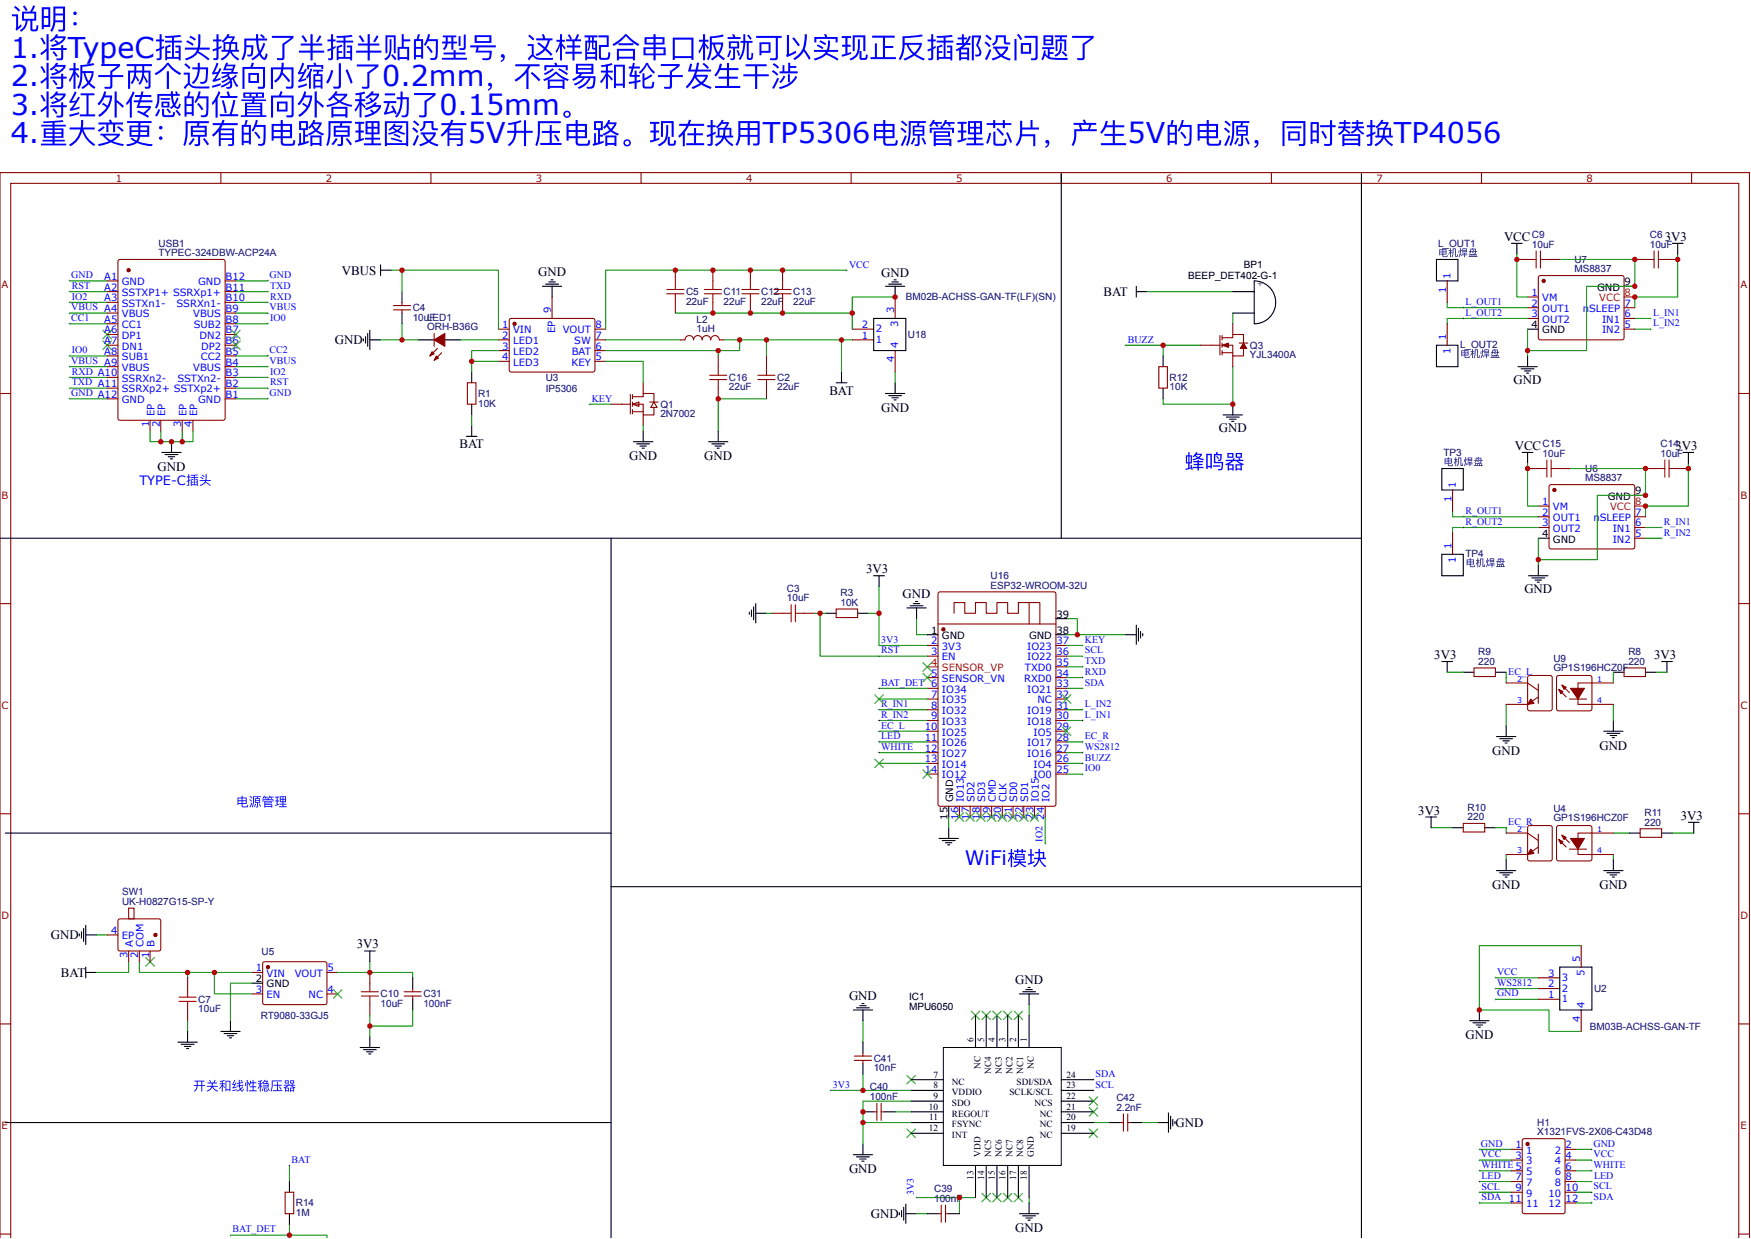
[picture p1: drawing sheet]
<svg xmlns="http://www.w3.org/2000/svg" width="297mm" height="210mm" viewBox="0 0 297 210" stroke-linecap="round" stroke-linejoin="round" font-family="sans-serif">
<defs><g id="words">
<g font-size="4.8" fill="#00f">
<text x="1.8" y="4.9">说明：</text>
<text x="1.8" y="9.7">1.将TypeC插头换成了半插半贴的型号，这样配合串口 板就可以实现正反插都没问题了</text>
<text x="1.8" y="14.6">2.将板子两个边缘向内缩小了0.2mm，不容易和轮子发生干涉</text>
<text x="1.8" y="19.4">3.将红外传感的位置向外各移动了0.15mm。</text>
<text x="1.8" y="24.3">4.重大变更：原有的电路原理图没有5V升压电路。现在换用TP5306电源管理芯片 ，产生5V的电源，同时替换TP4056</text>
</g>
<g font-size="3.4" fill="#00f">
<text x="200.7" y="79.4">蜂鸣器</text>
<text x="163.5" y="146.6">WiFi模块</text>
</g>
<g font-size="2.2">
<text x="254.8" y="40.9">VCC</text>
<text x="282.1" y="40.9">3V3</text>
<text x="57.9" y="46.5">VBUS</text>
<text x="91.2" y="46.8">GND</text>
<text x="149.3" y="46.8">GND</text>
<text x="187" y="50.1">BAT</text>
<text x="56.8" y="58.3">GND</text>
<text x="256.5" y="65">GND</text>
<text x="140.5" y="66.9">BAT</text>
<text x="149.3" y="69.8">GND</text>
<text x="77.9" y="76">BAT</text>
<text x="106.6" y="77.9">GND</text>
<text x="119.3" y="77.9">GND</text>
<text x="206.5" y="73.2">GND</text>
<text x="256.6" y="76.3">VCC</text>
<text x="283.9" y="76.3">3V3</text>
<text x="26.7" y="79.8">GND</text>
<text x="146.7" y="97">3V3</text>
<text x="152.9" y="101.3">GND</text>
<text x="258.3" y="100.4">GND</text>
<text x="243" y="111.7">3V3</text>
<text x="280.3" y="111.7">3V3</text>
<text x="252.8" y="127.9">GND</text>
<text x="271" y="127">GND</text>
<text x="240.3" y="138">3V3</text>
<text x="284.8" y="138.9">3V3</text>
<text x="252.8" y="150.6">GND</text>
<text x="271" y="150.6">GND</text>
<text x="8.6" y="159.1">GND</text>
<text x="60.5" y="160.6">3V3</text>
<text x="10.3" y="165.5">BAT</text>
<text x="172" y="166.7">GND</text>
<text x="143.8" y="169.5">GND</text>
<text x="248.3" y="176">GND</text>
<text x="199.2" y="190.9">GND</text>
<text x="143.8" y="198.7">GND</text>
<text x="147.6" y="206.4">GND</text>
<text x="172" y="208.7">GND</text>
</g>
<g font-size="2.2" fill="#00f">
<text x="23.6" y="82.1">TYPE-C插头</text>
<text x="40" y="136.6">电源管理</text>
<text x="32.7" y="184.7">开关和线性稳压器</text>
</g>
<g font-size="1.7" fill="#800">
<text x="19.6" y="30.8">1</text>
<text x="55.2" y="30.8">2</text>
<text x="90.8" y="30.8">3</text>
<text x="126.4" y="30.8">4</text>
<text x="162" y="30.8">5</text>
<text x="197.6" y="30.8">6</text>
<text x="233.2" y="30.8">7</text>
<text x="268.8" y="30.8">8</text>
<text x=".3" y="48.9">A</text>
<text x="294.9" y="48.9">A</text>
<text x=".3" y="84.5">B</text>
<text x="294.9" y="84.5">B</text>
<text x=".3" y="120.1">C</text>
<text x="294.9" y="120.1">C</text>
<text x=".3" y="155.7">D</text>
<text x="294.9" y="155.7">D</text>
<text x=".3" y="191.3">E</text>
<text x="294.9" y="191.3">E</text>
</g>
<g font-size="1.7" fill="#000080">
<text x="26.8" y="41.8">USB1</text>
<text x="243.6" y="41.8">L_OUT1</text>
<text x="259.6" y="42">10uF</text>
<text x="259.6" y="40.4">C9</text>
<text x="279.5" y="42">10uF</text>
<text x="279.5" y="40.4">C6</text>
<text x="26.8" y="43.4">TYPEC-324DBW-ACP24A</text>
<text x="243.6" y="43.4">电机焊盘</text>
<text x="266.8" y="46.1">MS8837</text>
<text x="266.8" y="44.6">U7</text>
<text x="69.9" y="52.7">C4</text>
<text x="116.2" y="51.6">22uF</text>
<text x="116.2" y="50">C5</text>
<text x="122.6" y="51.6">22uF</text>
<text x="122.6" y="50">C11</text>
<text x="129" y="51.6">22uF</text>
<text x="129" y="50">C12</text>
<text x="134.4" y="51.6">22uF</text>
<text x="134.4" y="50">C13</text>
<text x="153.5" y="50.9">BM02B-ACHSS-GAN-TF(LF)(SN)</text>
<text x="69.9" y="54.4">10uLFED1</text>
<text x="72.3" y="55.9">ORH-B36G</text>
<text x="118" y="56.3">1uH</text>
<text x="118" y="54.7">L2</text>
<text x="153.8" y="57.3">U18</text>
<text x="211.8" y="59.1">Q3</text>
<text x="247.4" y="58.9">L_OUT2</text>
<text x="92.5" y="64.6">U3</text>
<text x="123.5" y="64.5">C16</text>
<text x="131.7" y="64.5">C2</text>
<text x="198.2" y="64.5">R12</text>
<text x="211.8" y="60.7">YJL3400A</text>
<text x="247.4" y="60.5">电机焊盘</text>
<text x="81" y="68.9">10K</text>
<text x="81" y="67.2">R1</text>
<text x="92.5" y="66.3">IP5306</text>
<text x="111.9" y="69.1">Q1</text>
<text x="111.9" y="70.7">2N7002</text>
<text x="123.5" y="66.1">22uF</text>
<text x="131.7" y="66.1">22uF</text>
<text x="198.2" y="66.1">10K</text>
<text x="244.6" y="77.2">TP3</text>
<text x="261.4" y="77.4">10uF</text>
<text x="261.4" y="75.8">C15</text>
<text x="281.3" y="77.4">10uF</text>
<text x="281.3" y="75.8">C14</text>
<text x="244.6" y="78.8">电机焊盘</text>
<text x="268.6" y="81.6">MS8837</text>
<text x="268.6" y="80">U6</text>
<text x="248.3" y="95.9">电机焊盘</text>
<text x="248.3" y="94.3">TP4</text>
<text x="133.3" y="101.9">10uF</text>
<text x="133.3" y="100.3">C3</text>
<text x="142.4" y="101">R3</text>
<text x="167.8" y="99.7">ESP32-WROOM-32U</text>
<text x="167.8" y="98.1">U16</text>
<text x="142.4" y="102.6">10K</text>
<text x="250.5" y="112.6">220</text>
<text x="250.5" y="111">R9</text>
<text x="263.2" y="113.7">GP1S196HCZ0F</text>
<text x="263.2" y="112.1">U9</text>
<text x="275.9" y="112.6">220</text>
<text x="275.9" y="111">R8</text>
<text x="248.7" y="137.4">R10</text>
<text x="263.2" y="137.6">U4</text>
<text x="248.7" y="138.9">220</text>
<text x="263.2" y="139.1">GP1S196HCZ0F</text>
<text x="278.6" y="139.9">220</text>
<text x="278.6" y="138.3">R11</text>
<text x="20.7" y="153.3">UK-H0827G15-SP-Y</text>
<text x="20.7" y="151.6">SW1</text>
<text x="44.3" y="161.7">U5</text>
<text x="33.6" y="171.5">10uF</text>
<text x="33.6" y="169.9">C7</text>
<text x="44.2" y="172.6">RT9080-33GJ5</text>
<text x="64.5" y="170.6">10uF</text>
<text x="64.5" y="169">C10</text>
<text x="71.7" y="170.6">100nF</text>
<text x="71.7" y="169">C31</text>
<text x="270.1" y="168">U2</text>
<text x="148" y="179.9">C41</text>
<text x="269.4" y="174.4">BM03B-ACHSS-GAN-TF</text>
<text x="147.4" y="184.7">C40</text>
<text x="148" y="181.5">10nF</text>
<text x="147.4" y="186.3">100nF</text>
<text x="189.2" y="188.2">2.2nF</text>
<text x="189.2" y="186.5">C42</text>
<text x="260.5" y="190.7">H1</text>
<text x="260.5" y="192.3">X1321FVS-2X06-C43D48</text>
<text x="158.3" y="203.6">100nF</text>
<text x="158.3" y="202">C39</text>
<text x="50.1" y="206">1M</text>
<text x="50.1" y="204.4">R14</text>
</g>
<g font-size="1.7" fill="#00f">
<text x="12.1" y="47.1">GND</text>
<text x="17.7" y="47.4">A1</text>
<text x="38.2" y="47.4">B12</text>
<text x="45.7" y="47.1">GND</text>
<text x="143.8" y="45.3">VCC</text>
<text x="245.7" y="47.2" transform="rotate(-90 245.7 47.2)">1</text>
<text x="12.1" y="52.6">VBUS A4</text>
<text x="12.2" y="48.9">RST</text>
<text x="12.2" y="50.8">IO2</text>
<text x="17.7" y="51">A3</text>
<text x="17.7" y="49.2">A2</text>
<text x="20.7" y="53.8">VBUS</text>
<text x="20.7" y="51.9">SSTXn1-</text>
<text x="20.7" y="50.1">SSTXP1+ SSRXp1+</text>
<text x="20.7" y="48.3">GND</text>
<text x="29.9" y="51.9">SSRXn1-</text>
<text x="32.8" y="53.8">VBUS</text>
<text x="33.6" y="48.3">GND</text>
<text x="38.2" y="49.2">B11</text>
<text x="38.2" y="51">B10</text>
<text x="38.2" y="52.9">B9</text>
<text x="45.7" y="52.6">VBUS</text>
<text x="45.8" y="50.8">RXD</text>
<text x="45.8" y="48.9">TXD</text>
<text x="93.4" y="53" transform="rotate(-90 93.4 53)">9</text>
<text x="151.5" y="53" transform="rotate(-90 151.5 53)">3</text>
<text x="245" y="49.6" transform="rotate(-90 245 49.6)">1</text>
<text x="248.3" y="51.7">L_OUT1</text>
<text x="248.3" y="53.5">L_OUT2</text>
<text x="259.5" y="50.1">1</text>
<text x="259.5" y="51.9">2</text>
<text x="259.5" y="53.8">3</text>
<text x="261.3" y="51">VM</text>
<text x="261.3" y="52.9">OUT1</text>
<text x="268.2" y="52.9">n</text>
<text x="269.2" y="52.9">SLEEP</text>
<text x="275.3" y="53.8">6</text>
<text x="275.3" y="51.9">7</text>
<text x="280.1" y="53.5">L_IN1</text>
<text x="12.1" y="54.4">CC1</text>
<text x="12.2" y="59.8">IO0</text>
<text x="17.7" y="58.3">A7</text>
<text x="17.7" y="56.5">A6</text>
<text x="17.7" y="54.7">A5</text>
<text x="20.7" y="59.2">DN1</text>
<text x="20.7" y="57.4">DP1</text>
<text x="20.7" y="55.6">CC1</text>
<text x="32.8" y="55.6">SUB2</text>
<text x="33.8" y="57.4">DN2</text>
<text x="34.1" y="59.2">DP2</text>
<text x="38.2" y="54.7">B8</text>
<text x="38.2" y="56.5">B7</text>
<text x="38.2" y="58.3">B6</text>
<text x="45.7" y="59.8">CC2</text>
<text x="45.8" y="54.4">IO0</text>
<text x="85.1" y="55.6">1</text>
<text x="85.1" y="57.4">2</text>
<text x="85.1" y="59.2">3</text>
<text x="86.9" y="56.5">VIN</text>
<text x="86.9" y="58.3">LED1</text>
<text x="94.1" y="56.4" transform="rotate(-90 94.1 56.4)">EP</text>
<text x="95.4" y="56.5">VOUT</text>
<text x="97.3" y="58.3">SW</text>
<text x="100.9" y="59.2">6</text>
<text x="100.9" y="57.4">7</text>
<text x="100.9" y="55.6">8</text>
<text x="146" y="57.4">1</text>
<text x="146" y="55.6">2</text>
<text x="148.4" y="58.1">1</text>
<text x="148.4" y="56.3">2</text>
<text x="152.2" y="59" transform="rotate(-90 152.2 59)">4</text>
<text x="152.2" y="55.4" transform="rotate(-90 152.2 55.4)">3</text>
<text x="191.1" y="58">BUZZ</text>
<text x="245" y="57.6" transform="rotate(-90 245 57.6)">1</text>
<text x="245.7" y="59.9" transform="rotate(-90 245.7 59.9)">1</text>
<text x="261.3" y="54.7">OUT2</text>
<text x="271.4" y="56.5">IN2</text>
<text x="271.4" y="54.7">IN1</text>
<text x="275.3" y="55.6">5</text>
<text x="280.1" y="55.3">L_IN2</text>
<text x="12.1" y="61.6">VBUS A9</text>
<text x="12.2" y="63.5">RXD A10</text>
<text x="12.2" y="65.3">TXD A11</text>
<text x="17.7" y="60.1">A8</text>
<text x="20.7" y="64.7">SSRXn2-</text>
<text x="20.7" y="62.8">VBUS</text>
<text x="20.7" y="61">SUB1</text>
<text x="30" y="64.7">SSTXn2-</text>
<text x="32.8" y="62.8">VBUS</text>
<text x="34" y="61">CC2</text>
<text x="38.2" y="60.1">B5</text>
<text x="38.2" y="61.9">B4</text>
<text x="38.2" y="63.8">B3</text>
<text x="38.2" y="65.6">B2</text>
<text x="45.7" y="61.6">VBUS</text>
<text x="45.8" y="65.3">RST</text>
<text x="45.8" y="63.5">IO2</text>
<text x="85.1" y="61">4</text>
<text x="86.9" y="60.1">LED2</text>
<text x="86.9" y="61.9">LED3</text>
<text x="96.8" y="61.9">KEY</text>
<text x="96.9" y="60.1">BAT</text>
<text x="100.9" y="61">5</text>
<text x="151.5" y="61.4" transform="rotate(-90 151.5 61.4)">4</text>
<text x="12.1" y="67.1">GND A12</text>
<text x="20.7" y="68.3">GND</text>
<text x="20.7" y="66.5">SSRXp2+ SSTXp2+</text>
<text x="26.2" y="70.5" transform="rotate(-90 26.2 70.5)">EP</text>
<text x="28" y="70.5" transform="rotate(-90 28 70.5)">EP</text>
<text x="31.6" y="70.5" transform="rotate(-90 31.6 70.5)">EP</text>
<text x="33.4" y="70.5" transform="rotate(-90 33.4 70.5)">EP</text>
<text x="33.6" y="68.3">GND</text>
<text x="38.2" y="67.4">B1</text>
<text x="45.7" y="67.1">GND</text>
<text x="100.3" y="68">KEY</text>
<text x="25.2" y="72.4" transform="rotate(-90 25.2 72.4)">1</text>
<text x="27.1" y="72.4" transform="rotate(-90 27.1 72.4)">2</text>
<text x="30.7" y="72.4" transform="rotate(-90 30.7 72.4)">3</text>
<text x="32.5" y="72.4" transform="rotate(-90 32.5 72.4)">4</text>
<text x="246.7" y="82.6" transform="rotate(-90 246.7 82.6)">1</text>
<text x="245.9" y="85" transform="rotate(-90 245.9 85)">1</text>
<text x="248.3" y="87.1">R_OUT1</text>
<text x="248.3" y="88.9">R_OUT2</text>
<text x="261.3" y="85.5">1</text>
<text x="261.3" y="87.4">2</text>
<text x="261.3" y="89.2">3</text>
<text x="263.1" y="86.5">VM</text>
<text x="263.1" y="88.3">OUT1</text>
<text x="270" y="88.3">n</text>
<text x="271" y="88.3">SLEEP</text>
<text x="277.1" y="89.2">6</text>
<text x="277.1" y="87.4">7</text>
<text x="281.9" y="88.9">R_IN1</text>
<text x="245.9" y="93" transform="rotate(-90 245.9 93)">1</text>
<text x="246.7" y="95.3" transform="rotate(-90 246.7 95.3)">1</text>
<text x="263.1" y="90.1">OUT2</text>
<text x="273.3" y="91.9">IN2</text>
<text x="273.3" y="90.1">IN1</text>
<text x="277.1" y="91">5</text>
<text x="281.9" y="90.7">R_IN2</text>
<text x="149.3" y="110.7">RST</text>
<text x="149.3" y="108.9">3V3</text>
<text x="157.8" y="109.2">2</text>
<text x="157.8" y="111">3</text>
<text x="159.6" y="110.1">3V3</text>
<text x="159.6" y="111.9">EN</text>
<text x="173.6" y="113.7">TXD0</text>
<text x="174" y="111.9">IO22</text>
<text x="174" y="110.1">IO23</text>
<text x="179" y="112.8">35</text>
<text x="179" y="111">36</text>
<text x="179" y="109.2">37</text>
<text x="183.8" y="110.7">SCL</text>
<text x="183.8" y="112.5">TXD</text>
<text x="183.8" y="108.9">KEY</text>
<text x="149.3" y="116.2">BAT_DET 6</text>
<text x="149.3" y="119.8">R_IN1</text>
<text x="157.8" y="114.6">5</text>
<text x="157.8" y="118.2">7</text>
<text x="159.6" y="115.5">SENSOR_VN</text>
<text x="159.6" y="117.3">IO34</text>
<text x="159.6" y="119.1">IO35</text>
<text x="173.5" y="115.5">RXD0</text>
<text x="174" y="117.3">IO21</text>
<text x="175.8" y="119.1">NC</text>
<text x="179" y="118.2">32</text>
<text x="179" y="116.4">33</text>
<text x="179" y="114.6">34</text>
<text x="183.8" y="116.2">SDA</text>
<text x="183.8" y="114.3">RXD</text>
<text x="183.8" y="119.8">L_IN2</text>
<text x="255.6" y="114.3">EC_L</text>
<text x="149.3" y="123.4">EC_L</text>
<text x="149.3" y="125.2">LED</text>
<text x="149.3" y="121.6">R_IN2</text>
<text x="156.7" y="123.7">10</text>
<text x="156.7" y="125.5">11</text>
<text x="157.8" y="120.1">8</text>
<text x="157.8" y="121.9">9</text>
<text x="159.6" y="121">IO32</text>
<text x="159.6" y="122.8">IO33</text>
<text x="159.6" y="124.6">IO25</text>
<text x="174" y="122.8">IO18</text>
<text x="174" y="121">IO19</text>
<text x="175.1" y="124.6">IO5</text>
<text x="179" y="125.5">28</text>
<text x="179" y="123.7">29</text>
<text x="179" y="121.9">30</text>
<text x="179" y="120.1">31</text>
<text x="183.8" y="121.6">L_IN1</text>
<text x="183.8" y="125.2">EC_R</text>
<text x="149.3" y="127">WHITE</text>
<text x="156.7" y="127.3">12</text>
<text x="156.7" y="129.1">13</text>
<text x="156.7" y="131">14</text>
<text x="159.6" y="126.4">IO26</text>
<text x="159.6" y="128.2">IO27</text>
<text x="159.6" y="130">IO14</text>
<text x="159.6" y="131.9">IO12</text>
<text x="174" y="128.2">IO16</text>
<text x="174" y="126.4">IO17</text>
<text x="175.1" y="131.9">IO0</text>
<text x="175.1" y="130">IO4</text>
<text x="179" y="131">25</text>
<text x="179" y="129.1">26</text>
<text x="179" y="127.3">27</text>
<text x="183.8" y="130.7">IO0</text>
<text x="183.8" y="128.9">BUZZ</text>
<text x="183.8" y="127">WS2812</text>
<text x="163.3" y="135.9" transform="rotate(-90 163.3 135.9)">IO13</text>
<text x="165.1" y="135.9" transform="rotate(-90 165.1 135.9)">SD2</text>
<text x="166.9" y="135.9" transform="rotate(-90 166.9 135.9)">SD3</text>
<text x="168.7" y="135.9" transform="rotate(-90 168.7 135.9)">CMD</text>
<text x="170.5" y="135.9" transform="rotate(-90 170.5 135.9)">CLK</text>
<text x="172.4" y="135.9" transform="rotate(-90 172.4 135.9)">SD0</text>
<text x="174.2" y="135.9" transform="rotate(-90 174.2 135.9)">SD1</text>
<text x="176" y="135.9" transform="rotate(-90 176 135.9)">IO15</text>
<text x="177.8" y="135.9" transform="rotate(-90 177.8 135.9)">IO2</text>
<text x="162.4" y="138.8" transform="rotate(-90 162.4 138.8)">16</text>
<text x="164.2" y="138.8" transform="rotate(-90 164.2 138.8)">17</text>
<text x="166" y="138.8" transform="rotate(-90 166 138.8)">18</text>
<text x="167.8" y="138.8" transform="rotate(-90 167.8 138.8)">19</text>
<text x="169.6" y="138.8" transform="rotate(-90 169.6 138.8)">20</text>
<text x="171.5" y="138.8" transform="rotate(-90 171.5 138.8)">21</text>
<text x="173.3" y="138.8" transform="rotate(-90 173.3 138.8)">22</text>
<text x="175.1" y="138.8" transform="rotate(-90 175.1 138.8)">23</text>
<text x="176.6" y="142.6" transform="rotate(-90 176.6 142.6)">IO2</text>
<text x="176.9" y="138.8" transform="rotate(-90 176.9 138.8)">24</text>
<text x="255.6" y="139.8">EC_R</text>
<text x="18.8" y="158.2">4</text>
<text x="20.7" y="159.1">EP</text>
<text x="22.5" y="160.4" transform="rotate(-90 22.5 160.4)">A</text>
<text x="24.3" y="160.4" transform="rotate(-90 24.3 160.4)">COM</text>
<text x="26.2" y="160.4" transform="rotate(-90 26.2 160.4)">B</text>
<text x="21.6" y="162.3" transform="rotate(-90 21.6 162.3)">3</text>
<text x="23.4" y="162.3" transform="rotate(-90 23.4 162.3)">2</text>
<text x="25.2" y="162.3" transform="rotate(-90 25.2 162.3)">1</text>
<text x="43.3" y="164.6">1</text>
<text x="45.2" y="165.5">VIN</text>
<text x="49.9" y="165.5">VOUT</text>
<text x="55.5" y="164.6">5</text>
<text x="253.6" y="167">WS2812</text>
<text x="253.6" y="165.2">VCC</text>
<text x="262.3" y="167.3">2</text>
<text x="262.3" y="165.5">3</text>
<text x="264.6" y="166.2">3</text>
<text x="267.7" y="162.9" transform="rotate(-90 267.7 162.9)">5</text>
<text x="268.4" y="165.3" transform="rotate(-90 268.4 165.3)">5</text>
<text x="43.3" y="168.2">3</text>
<text x="45.2" y="169.1">EN</text>
<text x="52.3" y="169.1">NC</text>
<text x="55.5" y="168.2">4</text>
<text x="253.6" y="168.8">GND</text>
<text x="262.3" y="169.1">1</text>
<text x="264.6" y="169.8">1</text>
<text x="264.6" y="168">2</text>
<text x="267.7" y="173.1" transform="rotate(-90 267.7 173.1)">4</text>
<text x="268.4" y="170.7" transform="rotate(-90 268.4 170.7)">4</text>
<text x="141.1" y="184.3">3V3</text>
<text x="185.6" y="182.4">SDA</text>
<text x="185.6" y="184.3">SCL</text>
<text x="49.4" y="197">BAT</text>
<text x="250.9" y="196.1">VCC</text>
<text x="250.9" y="194.2">GND</text>
<text x="251" y="197.9">WHITE5</text>
<text x="256.7" y="194.5">1</text>
<text x="256.7" y="196.3">3</text>
<text x="258.6" y="195.4">1</text>
<text x="258.6" y="197.2">3</text>
<text x="263.4" y="197.2">4</text>
<text x="263.4" y="195.4">2</text>
<text x="265.3" y="196.3">4</text>
<text x="265.3" y="194.5">2</text>
<text x="270" y="197.9">WHITE</text>
<text x="270" y="194.2">GND</text>
<text x="270" y="196.1">VCC</text>
<text x="154.8" y="202.5" transform="rotate(-90 154.8 202.5)">3V3</text>
<text x="251" y="201.5">SCL</text>
<text x="251" y="203.3">SDA</text>
<text x="251" y="199.7">LED</text>
<text x="255.7" y="203.6">11</text>
<text x="256.7" y="200">7</text>
<text x="256.7" y="201.8">9</text>
<text x="258.6" y="199.1">5</text>
<text x="258.6" y="200.9">7</text>
<text x="258.6" y="202.7">9</text>
<text x="262.3" y="202.7">10</text>
<text x="263.4" y="200.9">8</text>
<text x="263.4" y="199.1">6</text>
<text x="265.3" y="203.6">12</text>
<text x="265.3" y="201.8">10</text>
<text x="265.3" y="200">8</text>
<text x="265.3" y="198.2">6</text>
<text x="270" y="203.3">SDA</text>
<text x="270" y="201.5">SCL</text>
<text x="270.1" y="199.7">LED</text>
<text x="39.4" y="208.8">BAT_DET</text>
<text x="258.6" y="204.5">11</text>
<text x="262.3" y="204.5">12</text>
</g>
<g font-size="1.7">
<text x="201.3" y="47.2">BEEP_DET402-G-1</text>
<text x="210.7" y="45.4">BP1</text>
<text x="270.6" y="49.2">GND</text>
<text x="275.3" y="48.3">9</text>
<text x="259.5" y="55.6">4</text>
<text x="261.3" y="56.5">GND</text>
<text x="277.1" y="83.7">9</text>
<text x="272.4" y="84.6">GND</text>
<text x="261.3" y="91">4</text>
<text x="263.1" y="91.9">GND</text>
<text x="157.8" y="107.3">1</text>
<text x="179" y="107.3">38</text>
<text x="179" y="104.6">39</text>
<text x="159.6" y="108.3">GND</text>
<text x="174.3" y="108.3">GND</text>
<text x="161.5" y="135.9" transform="rotate(-90 161.5 135.9)">GND</text>
<text x="160.6" y="138.8" transform="rotate(-90 160.6 138.8)">15</text>
<text x="43.3" y="166.4">2</text>
<text x="45.2" y="167.3">GND</text>
<text x="154" y="171.1">MPU6050</text>
<text x="154" y="169.5">IC1</text>
</g>
<g font-size="1.7" fill="#f00">
<text x="271" y="51">VCC</text>
<text x="275.3" y="50.1">8</text>
<text x="272.8" y="86.5">VCC</text>
<text x="277.1" y="85.5">8</text>
<text x="157.8" y="112.8">4</text>
<text x="159.6" y="113.7">SENSOR_VP</text>
</g>
<g font-size="1.6">
<text x="213.1" y="48.6">+</text>
<text x="164.9" y="176.5" transform="rotate(-90 164.9 176.5)">6</text>
<text x="166.7" y="176.5" transform="rotate(-90 166.7 176.5)">5</text>
<text x="168.6" y="176.5" transform="rotate(-90 168.6 176.5)">4</text>
<text x="170.4" y="176.5" transform="rotate(-90 170.4 176.5)">3</text>
<text x="172.2" y="176.5" transform="rotate(-90 172.2 176.5)">2</text>
<text x="174" y="176.5" transform="rotate(-90 174 176.5)">1</text>
<text x="158.1" y="182.5">7</text>
<text x="158.1" y="184.4">8</text>
<text x="161.3" y="183.7">NC</text>
<text x="161.3" y="185.5">VDDIO</text>
<text x="166.1" y="181.1" transform="rotate(-90 166.1 181.1)">NC</text>
<text x="167.9" y="181.9" transform="rotate(-90 167.9 181.9)">NC4</text>
<text x="169.7" y="181.9" transform="rotate(-90 169.7 181.9)">NC3</text>
<text x="171" y="185.5">SCLK/SCL</text>
<text x="171.5" y="181.9" transform="rotate(-90 171.5 181.9)">NC2</text>
<text x="172.2" y="183.7">SDI/SDA</text>
<text x="173.4" y="181.9" transform="rotate(-90 173.4 181.9)">NC1</text>
<text x="175.2" y="181.1" transform="rotate(-90 175.2 181.1)">NC</text>
<text x="180.7" y="184.4">23</text>
<text x="180.7" y="182.5">24</text>
<text x="157.4" y="188">10</text>
<text x="157.4" y="191.6">12</text>
<text x="157.4" y="189.8">11</text>
<text x="158.1" y="186.2">9</text>
<text x="161.3" y="187.3">SDO</text>
<text x="161.3" y="189.2">REGOUT</text>
<text x="161.3" y="191">FSYNC</text>
<text x="175.3" y="187.3">NCS</text>
<text x="176.2" y="191">NC</text>
<text x="176.2" y="189.2">NC</text>
<text x="180.7" y="191.6">19</text>
<text x="180.7" y="189.8">20</text>
<text x="180.7" y="188">21</text>
<text x="180.7" y="186.2">22</text>
<text x="161.3" y="192.8">INT</text>
<text x="166.1" y="196" transform="rotate(-90 166.1 196)">VDD</text>
<text x="167.9" y="196" transform="rotate(-90 167.9 196)">NC5</text>
<text x="169.7" y="196" transform="rotate(-90 169.7 196)">NC6</text>
<text x="171.5" y="196" transform="rotate(-90 171.5 196)">NC7</text>
<text x="173.4" y="196" transform="rotate(-90 173.4 196)">NC8</text>
<text x="175.2" y="196" transform="rotate(-90 175.2 196)">GND</text>
<text x="176.2" y="192.8">NC</text>
<text x="164.9" y="199.9" transform="rotate(-90 164.9 199.9)">13</text>
<text x="166.7" y="199.9" transform="rotate(-90 166.7 199.9)">14</text>
<text x="168.6" y="199.9" transform="rotate(-90 168.6 199.9)">15</text>
<text x="170.4" y="199.9" transform="rotate(-90 170.4 199.9)">16</text>
<text x="172.2" y="199.9" transform="rotate(-90 172.2 199.9)">17</text>
<text x="174" y="199.9" transform="rotate(-90 174 199.9)">18</text>
</g>
<g font-size="1.3" fill="#00f">
<text x="257.1" y="119.1">3</text>
<text x="257.1" y="115.5">2</text>
<text x="270.6" y="115.5">1</text>
<text x="270.6" y="119.1">4</text>
<text x="257.1" y="140.9">2</text>
<text x="270.6" y="140.9">1</text>
<text x="257.1" y="144.6">3</text>
<text x="270.6" y="144.6">4</text>
</g>
</g></defs>
<g fill="none" stroke="#800" stroke-width=".18">
<path d="M37.4 29.2v1.9M73 29.2v1.9M108.6 29.2v1.9M144.2 29.2v1.9M179.8 29.2v1.9M215.4 29.2v1.9M251 29.2v1.9M286.6 29.2v1.9M296.4 29.2h-296.4v180.4M66.7 51.8h2.9M66.7 52.5h2.9M68.1 51.2v.6"/>
<path d="M68.1 52.5v.5M0 66.7h1.8M294.6 66.7h1.8M0 102.3h1.8M294.6 102.3h1.8M0 137.9h1.8M294.6 137.9h1.8M0 173.5h1.8M294.6 173.5h1.8M0 209.1h1.8M1.8 209.6v-178.5h292.8v178.5M294.6 209.1h1.8"/>
</g>
<path d="M68.1 49.4v1.8M68.1 53v1.9M70.8 57.6h2.8M75.4 57.6h2.7" fill="none" stroke="#000" stroke-width=".18"/>
<path d="M73.6 57.6l1.8-1.1v2.2z" fill="#800"/>
<path d="M73.6 57.6l1.8-1.1v2.2zM74.1 59l-1.3 1.3M74.8 59.8l-1.2 1.2" fill="none" stroke="#800" stroke-width=".18"/>
<path d="M73.2 59.6l.4 .3-.8 .4z" fill="#800"/>
<path d="M73.2 59.6l.4 .3-.8 .4z" fill="none" stroke="#800" stroke-width=".18"/>
<path d="M73.9 60.3l.4 .4-.7 .3z" fill="#800"/>
<path d="M73.6 56.5v2.2M73.9 60.3l.4 .4-.7 .3zM20.1 155.8l.2-.1h6.8l.1 .3v4.9l-.3 .2-6.8-.1-.1-.3v-4.7z" fill="none" stroke="#800" stroke-width=".18"/>
<path d="M16.3 158.4h1.9M21.8 162.9v1.8h-5.5M23.6 162.9v1.8h8.2M31.8 172.9v1.8M36.3 164.7v3.7h6.4M62.7 162.9v1.8" fill="none" stroke="#080" stroke-width=".18"/>
<path d="M24.7 162.2l1.5 1.4zM26.2 162.2l-1.5 1.4z" fill="#000"/>
<path d="M24.7 162.2l1.5 1.4M26.2 162.2l-1.5 1.4" fill="none" stroke="#3c3" stroke-width=".18"/>
<path d="M13.4 158.2v.4M13.8 157.8v1.1M14.2 157.3v2.2M14.5 156.7v3.3M14.5 158.4h1.8M14.5 164.7h1.8M14.5 163.8v1.8" fill="none" stroke="#000" stroke-width=".18"/>
<circle cx="26.3" cy="158.4" r=".27" fill="#800"/>
<g fill="none" stroke="#800" stroke-width=".18">
<path d="M18.2 158.4h1.8M21.8 153.8h.9v1.9h-.9zM21.8 161.1v1.8M23.6 161.1v1.8M25.4 161.1v1.8M44.6 163l.3-.1 10.3 .1 .2 .3-.1 6.7-.3 .2-10.3-.1-.2-.3v-6.5z"/>
<circle cx="26.3" cy="158.4" r=".27"/>
</g>
<circle cx="45.4" cy="163.8" r=".27" fill="#800"/>
<g fill="none" stroke="#800" stroke-width=".18">
<path d="M141.7 103.2h3.6v1.4h-3.6zM159 100.4l.3-.1h19.2l.3 .1 .1 35.8-.2 .3-19.4 .1-.3-.2-.1-35.8zM31.8 165.6v1.9M31.8 171.1v1.8M42.7 164.7h1.8M42.7 168.4h1.8M55.4 164.7h1.8M55.4 168.4h1.8M62.7 164.7v1.9M62.7 170.2v1.8M68.5 168.7h2.9M68.5 168h2.9"/>
<path d="M69.9 167.5v.5M69.9 168.7v.6"/>
<circle cx="45.4" cy="163.8" r=".27"/>
</g>
<g fill="none" stroke="#000" stroke-width=".18">
<path d="M139.9 103.9h1.8M145.3 103.9h1.8M153.7 103h3.2M154.2 102.6h2.2M154.7 102.3h1.1M155.1 101.9h.4M155.3 103v1.8M30.2 176.5h3.2M30.7 176.9h2.2M31.2 177.3h1.1M31.6 177.6h.4M31.8 174.7v1.8"/>
<path d="M37.4 174.7h3.3M38 175.1h2.1M38.5 175.5h1.1M38.9 175.8h.3M39 172.9v1.8M42.7 166.6h1.8M61 177.5h3.3M61.6 177.8h2.2M61.8 161.1h1.8M62.1 178.2h1.1M62.5 178.5h.3M62.7 161.1v1.8"/>
<path d="M62.7 175.6v1.9M69.9 165.6v1.9M69.9 169.3v1.8"/>
</g>
<path d="M155.3 104.8v2.7h1.8M180.7 104.8h1.8v2.7M180.7 116.6h2.7M180.7 111.2h2.7M148.9 122.1h8.2M148.9 120.2h8.2M180.7 131.1h2.7M42.7 166.6h-3.7v6.3M42.7 164.7h-10.9v.9M57.2 164.7h12.7v.9M62.7 172v3.6M69.9 171.1v2.7h-7.2" fill="none" stroke="#080" stroke-width=".18"/>
<g fill="#000">
<path d="M183.4 116.4v.4zM183.3 116.6h.3z"/>
<path d="M183.4 111v.3zM183.3 111.2h.3z"/>
<path d="M183.4 131v.3zM183.3 131.1h.3z"/>
<path d="M177.1 142.8v.3zM176.9 142.9h.4z"/>
<path d="M56.5 167.6l1.4 1.5zM57.9 167.6l-1.4 1.5z"/>
</g>
<path d="M56.5 167.6l1.4 1.5M57.9 167.6l-1.4 1.5" fill="none" stroke="#3c3" stroke-width=".18"/>
<path d="M30.3 168.9h2.9M30.3 169.6h2.9M31.8 167.5v1.4M31.8 169.6v1.5M61.2 168.7h2.9M61.2 168h2.9M62.7 166.6v1.4M62.7 168.7v1.5" fill="none" stroke="#a00000" stroke-width=".18"/>
<circle cx="159.8" cy="106.6" r=".27" fill="#800"/>
<g fill="none" stroke="#800" stroke-width=".18">
<path d="M260.7 46.8l.3-.1h14l.2 .3-.1 10.4-.3 .2-14-.1-.2-.3v-10.2zM277 44h1.8M282.4 44h1.8M130.8 103.9h1.8M136.2 103.9h1.8M157.1 109.3h1.8M157.1 111.2h1.8M157.1 114.8h1.8M157.1 116.6h1.8M157.1 118.4h1.8M158.9 105.7h20M161.6 103.9v-1.8h1.9v1.8h1.8v-1.8h1.8v1.8h1.8v-1.8h1.8v1.8h1.8v-1.8h3.7v3.6"/>
<path d="M174.4 102.1v3.6M178.9 109.3h1.8M178.9 111.2h1.8M178.9 114.8h1.8M178.9 116.6h1.8M178.9 118.4h1.8M178.9 113h1.8M157.1 120.2h1.8M157.1 122.1h1.8M157.1 123.9h1.8M157.1 125.7h1.8M157.1 127.5h1.8"/>
<path d="M157.1 129.3h1.8M157.1 131.1h1.8M162.6 136.6v1.8M164.4 136.6v1.8M166.2 136.6v1.8M168 136.6v1.8M169.8 136.6v1.8M171.6 136.6v1.8M173.5 136.6v1.8M175.3 136.6v1.8M177.1 136.6v1.8M178.9 120.2h1.8"/>
<path d="M178.9 122.1h1.8M178.9 123.9h1.8M178.9 125.7h1.8M178.9 127.5h1.8M178.9 129.3h1.8M178.9 131.1h1.8"/>
<circle cx="159.8" cy="106.6" r=".27"/>
</g>
<g fill="none" stroke="#000" stroke-width=".18">
<path d="M148 97.5h1.8M148.9 97.5v1.9M127 103.7v.4M127.3 103.3v1.1M127.7 102.8v2.2M128 103.9h1.9M128 102.3v3.2M157.1 107.5h1.8M178.9 107.5h1.8M178.9 104.8h1.8M190.7 107.5h1.8M192.5 105.9v3.3"/>
<path d="M192.9 106.4v2.2M193.3 107v1.1M193.6 107.3v.4M160.7 136.6v1.8M159.1 142h3.3M159.7 142.4h2.1M160.2 142.8h1.1M160.6 143.1h.3M160.7 140.2v1.8"/>
</g>
<path d="M157.1 113h1.8" fill="none" stroke="#f00" stroke-width=".18"/>
<g fill="#000">
<path d="M148.9 111v.3zM148.8 111.2h.3z"/>
<path d="M148.9 109.2v.3zM148.8 109.3h.3z"/>
<path d="M180 117.7l1.4 1.4zM181.4 117.7l-1.4 1.4z"/>
<path d="M183.4 114.6v.4zM183.3 114.8h.3z"/>
<path d="M183.4 112.8v.4zM183.3 113h.3z"/>
<path d="M163.6 137.7l1.5 1.4zM165.1 137.7l-1.5 1.4z"/>
<path d="M165.5 137.7l1.4 1.4zM166.9 137.7l-1.4 1.4z"/>
<path d="M167.3 137.7l1.4 1.4zM168.7 137.7l-1.4 1.4z"/>
<path d="M169.1 137.7l1.4 1.4zM170.5 137.7l-1.4 1.4z"/>
<path d="M170.9 137.7l1.5 1.4zM172.4 137.7l-1.5 1.4z"/>
<path d="M172.7 137.7l1.5 1.4zM174.2 137.7l-1.5 1.4z"/>
</g>
<g fill="none" stroke="#3c3" stroke-width=".18">
<path d="M180 117.7l1.4 1.4M181.4 117.7l-1.4 1.4M163.6 137.7l1.5 1.4M165.1 137.7l-1.5 1.4M165.5 137.7l1.4 1.4M166.9 137.7l-1.4 1.4M167.3 137.7l1.4 1.4M168.7 137.7l-1.4 1.4M169.1 137.7l1.4 1.4M170.5 137.7l-1.4 1.4M170.9 137.7l1.5 1.4M172.4 137.7l-1.5 1.4"/>
<path d="M172.7 137.7l1.5 1.4M174.2 137.7l-1.5 1.4"/>
</g>
<g fill="none" stroke="#080" stroke-width=".18">
<path d="M284.2 43v7.3h-7.2v1.8M148.9 99.4v4.5h-1.8M138 103.9h.9v7.3h18.2M148.9 103.9v5.4h8.2M148.9 118.4h8.2M148.9 116.6h8.2M180.7 107.5h10M180.7 114.8h2.7M180.7 113h2.7M148.9 127.5h8.2M148.9 125.7h8.2M148.9 123.9h8.2"/>
<path d="M177.1 138.4v4.5M180.7 129.3h2.7M180.7 127.5h2.7M180.7 125.7h2.7M180.7 122.1h2.7M180.7 120.2h2.7"/>
</g>
<path d="M278.8 44h1.5M280.3 42.5v2.9M281 42.5v2.9M281 44h1.4M132.6 103.9h1.4M134 102.4v2.9M134.8 102.4v2.9M134.8 103.9h1.4" fill="none" stroke="#a00000" stroke-width=".18"/>
<circle cx="261.5" cy="47.6" r=".27" fill="#800"/>
<g fill="none" stroke="#800" stroke-width=".18">
<path d="M257 44h1.8M258.8 50.3h1.8M258.8 52.1h1.8M258.8 53.9h1.8M262.5 44h1.8M275.2 52.1h1.8M275.2 53.9h1.8M275.2 55.8h1.8M278.8 79.4h1.8M284.2 79.4h1.9M262.6 82.2l.2-.1 14 .1 .2 .3-.1 10.3-.3 .2-14-.1-.1-.3v-10.1z"/>
<circle cx="261.5" cy="47.6" r=".27"/>
</g>
<path d="M256.1 41.2h1.8M257 41.2v1.8M258.8 55.8h1.8M275.2 48.5h1.8M283.3 41.2h1.9M284.2 41.2v1.8M257.2 62.1h3.3M257.7 62.5h2.2M258.3 62.8h1.1M258.6 63.2h.4M258.8 60.3v1.8" fill="none" stroke="#000" stroke-width=".18"/>
<path d="M275.2 50.3h1.8" fill="none" stroke="#f00" stroke-width=".18"/>
<path d="M245.2 51.2v.9h13.6M257 43v7.3h1.8M258.8 53.9h-13.6v1M258.8 55.8v4.5M264.3 44h12.7v4.5h-8.2v10.9h-10M286.1 78.5v7.2h-7.3v1.8" fill="none" stroke="#080" stroke-width=".18"/>
<path d="M258.8 44h1.5M260.3 42.5v2.9M261 42.5v2.9M261 44h1.5M280.6 79.4h1.5M282.1 77.9v2.9M282.8 77.9v2.9M282.8 79.4h1.4" fill="none" stroke="#a00000" stroke-width=".18"/>
<g fill="#000">
<path d="M279.7 53.8v.3zM279.5 53.9h.4z"/>
<path d="M279.7 55.6v.3zM279.5 55.8h.4z"/>
<path d="M281.5 91v.4zM281.3 91.2h.4z"/>
<path d="M281.5 89.2v.3zM281.3 89.4h.4z"/>
</g>
<circle cx="263.4" cy="83" r=".27" fill="#800"/>
<g fill="none" stroke="#800" stroke-width=".18">
<path d="M245.2 47.6v3.6M245.2 54.9v3.6M196.3 62.1h1.5v3.6h-1.5zM258.8 79.4h1.8M264.3 79.4h1.8M246.1 83v3.6M246.1 90.3v3.6M260.6 85.7h1.9M260.6 87.5h1.9M260.6 89.4h1.9M277 87.5h1.8M277 89.4h1.8"/>
<path d="M277 91.2h1.8M249.7 113.2h3.7v1.4h-3.7zM275.2 113.2h3.6v1.4h-3.6zM247.9 139.5h3.7v1.4h-3.7zM277.9 140.4h3.6v1.5h-3.6zM260.6 169.3h3.7M260.6 167.5h3.7M260.6 165.6h3.7M267.9 160.2v3.6M267.9 171.1v3.6"/>
<circle cx="263.4" cy="83" r=".27"/>
</g>
<g fill="none" stroke="#000" stroke-width=".18">
<path d="M192.5 49.4h1.8M192.5 48.5v1.8M208.9 49.4h3.6M208.9 53h3.6M212.5 47.6a3.6 3.6 0 0 1 3.6 3.6 3.6 3.6 0 0 1-3.6 3.7zM243.4 44h3.6v3.6h-3.6zM243.4 58.5h3.6v3.6h-3.6zM197.1 60.3v1.8M197.1 65.7v1.9M207.2 70.3h3.3M207.8 70.7h2.2M208.3 71h1.1"/>
<path d="M208.7 71.4h.4M208.9 68.5v1.8M244.3 79.4h3.6v3.6h-3.6zM257.9 76.6h1.8M258.8 76.6v1.9M285.2 76.6h1.8M286.1 76.6v1.9M244.3 93.9h3.6v3.6h-3.6zM259 97.5h3.3M259.5 97.9h2.2M260.1 98.3h1.1M260.5 98.6h.3"/>
<path d="M260.6 91.2h1.9M260.6 95.7v1.8M277 83.9h1.8M244.3 112.1h1.8M245.2 112.1v1.8M247.9 113.9h1.8M253.4 113.9h1.8M273.3 113.9h1.9M278.8 113.9h1.8M281.5 112.1h1.8M282.4 112.1v1.8M241.6 138.4h1.8"/>
<path d="M242.5 138.4v1.8M253.6 124.8h3.2M254.1 125.1h2.2M254.6 125.5h1.1M255 125.9h.4M255.2 123v1.8M271.7 123.9h3.3M272.3 124.2h2.1M272.8 124.6h1.1M273.2 125h.3M273.3 122.1v1.8M286.1 139.3h1.8"/>
<path d="M287 139.3v1.8M246.1 140.2h1.8M251.6 140.2h1.8M253.6 147.5h3.2M254.1 147.8h2.2M254.6 148.2h1.1M255 148.6h.4M255.2 145.7v1.8M271.7 147.5h3.3M272.3 147.8h2.1M272.8 148.2h1.1M273.2 148.6h.3"/>
<path d="M273.3 145.7v1.8M276.1 141.1h1.8M281.5 141.1h1.8M249 172.9h3.3M249.6 173.3h2.1M250.1 173.6h1.1M250.5 174h.3M250.6 171.1v1.8M264.3 163.8h5.4v7.3h-5.4z"/>
</g>
<path d="M277 85.7h1.8" fill="none" stroke="#f00" stroke-width=".18"/>
<g fill="none" stroke="#080" stroke-width=".18">
<path d="M190.7 58.5h12.7M194.3 49.4h14.6M197.1 58.5v1.8M208.9 53v1.9M208.9 62.1v6.4h-11.8v-.9M258.8 78.5v7.2h1.8M266.1 79.4h12.7v4.5h-8.2v10.9h-10M246.1 86.6v.9h14.5M260.6 89.4h-14.5v.9M260.6 91.2v4.5M245.2 113.9h2.7M255.2 113.9v1.8"/>
<path d="M255.2 119.3v3.7M273.3 113.9v1.8M273.3 119.3v2.8M280.6 113.9h1.8M242.5 140.2h3.6M255.2 140.2v.9M255.2 144.8v.9M273.3 144.8v.9M273.3 141.1h2.8M283.3 141.1h3.7M253.4 169.3h7.2M253.4 167.5h7.2"/>
<path d="M253.4 165.6h7.2M267.9 160.2h-17.3v10.9h11.9v3.6h5.4M250.6 194.7h5.5M250.6 196.5h5.5M250.6 198.3h5.5M267 194.7h2.7M267 196.5h2.7M267 198.3h2.7M250.6 202h5.5M250.6 203.8h5.5M250.6 200.2h5.5M267 202h2.7"/>
<path d="M267 203.8h2.7"/>
</g>
<path d="M260.6 79.4h1.5M262.1 77.9v2.9M262.8 77.9v2.9M262.8 79.4h1.5" fill="none" stroke="#a00000" stroke-width=".18"/>
<g fill="#000">
<path d="M190.7 58.3v.4zM190.5 58.5h.4z"/>
<path d="M247.9 51.9v.4zM247.7 52.1h.4z"/>
<path d="M247.9 53.8v.3zM247.7 53.9h.4z"/>
<path d="M247.9 87.4v.3zM247.7 87.5h.4z"/>
<path d="M247.9 89.2v.3zM247.7 89.4h.4z"/>
<path d="M255.2 114.6v.4zM255 114.8h.4z"/>
<path d="M255.2 140v.4zM255 140.2h.4z"/>
<path d="M253.4 167.3v.3zM253.2 167.5h.4z"/>
<path d="M253.4 165.5v.3zM253.2 165.6h.4z"/>
<path d="M253.4 169.1v.4zM253.2 169.3h.4z"/>
<path d="M250.6 196.3v.4zM250.5 196.5h.3z"/>
<path d="M250.6 194.5v.4zM250.5 194.7h.3z"/>
<path d="M269.7 194.5v.4zM269.5 194.7h.4z"/>
<path d="M269.7 196.3v.4zM269.5 196.5h.4z"/>
<path d="M269.7 198.2v.3zM269.5 198.3h.4z"/>
<path d="M250.6 201.8v.4zM250.5 202h.3z"/>
<path d="M250.6 203.6v.4zM250.5 203.8h.3z"/>
<path d="M269.7 203.6v.4zM269.5 203.8h.4z"/>
<path d="M269.7 201.8v.4zM269.5 202h.4z"/>
</g>
<path d="M207.1 58.5l1-.4v.7z" fill="#800"/>
<path d="M207.1 58.5l1-.4v.7z" fill="none" stroke="#800" stroke-width=".18"/>
<path d="M210.7 58.1l.5 .9h-1.1z" fill="#800"/>
<g fill="none" stroke="#800" stroke-width=".18">
<path d="M203.4 58.5h3.3M206.7 56.8v3.3M207.1 57.2h1.8v-.5h1.8v1.4M207.1 58.5h1.8v1.8h1.8v-1.3M207.1 59.8h1.8M207.1 56.8v.8M207.1 58.1v.7M207.1 59.4v.7M208.9 54.9v1.8M210 58.1h1.4M210.7 58.1l.5 .9h-1.1zM208.9 60.3v1.8"/>
<path d="M48.3 202h1.5v3.6h-1.5z"/>
</g>
<g fill="none" stroke="#080" stroke-width=".18">
<path d="M160.7 138.4v1.8M253.4 140.2h1.8M146.2 172.9v3.6M174.4 170.2v1.8M49 197.4v2.8M140.8 184.7h13.6M146.2 190.2h8.2M146.2 182v2.7M151.7 188.3h2.7M154.4 186.5h-8.2v7.3M185.3 190.2h2.7M193.4 190.2h2.8"/>
<path d="M39 209.2h16.4v.4M49 207.4v2.2M155.3 202.9h7.3v2.7M155.3 205.6h1.8M162.6 202.9h2.7M174.4 202.9v.9"/>
</g>
<g fill="#000">
<path d="M148.9 116.4v.4zM148.8 116.6h.3z"/>
<path d="M148.9 123.7v.4zM148.8 123.9h.3z"/>
<path d="M148.9 125.5v.4zM148.8 125.7h.3z"/>
<path d="M148.9 127.3v.4zM148.8 127.5h.3z"/>
<path d="M148.9 121.9v.3zM148.8 122.1h.3z"/>
<path d="M148.9 120.1v.3zM148.8 120.2h.3z"/>
<path d="M156.4 130.4l1.4 1.5zM157.8 130.4l-1.4 1.5z"/>
<path d="M161.8 137.7l1.5 1.4zM163.3 137.7l-1.5 1.4z"/>
<path d="M174.5 137.7l1.5 1.4zM176 137.7l-1.5 1.4z"/>
<path d="M180 123.1l1.4 1.5zM181.4 123.1l-1.4 1.5z"/>
<path d="M164.6 171.3l1.4 1.4zM166 171.3l-1.4 1.4z"/>
<path d="M166.4 171.3l1.4 1.4zM167.8 171.3l-1.4 1.4z"/>
<path d="M168.2 171.3l1.4 1.4zM169.6 171.3l-1.4 1.4z"/>
<path d="M170 171.3l1.5 1.4zM171.5 171.3l-1.5 1.4z"/>
<path d="M171.8 171.3l1.5 1.4zM173.3 171.3l-1.5 1.4z"/>
<path d="M49 197.2v.4zM48.9 197.4h.3z"/>
<path d="M140.8 184.5v.4zM140.6 184.7h.3z"/>
<path d="M153.7 191.3l1.4 1.4zM155.1 191.3l-1.4 1.4z"/>
<path d="M153.7 182.2l1.4 1.4zM155.1 182.2l-1.4 1.4z"/>
<path d="M184.5 191.3l1.5 1.4zM186 191.3l-1.5 1.4z"/>
<path d="M184.5 187.6l1.5 1.5zM186 187.6l-1.5 1.5z"/>
<path d="M184.5 185.8l1.5 1.5zM186 185.8l-1.5 1.5z"/>
<path d="M185.3 182.7v.4zM185.1 182.9h.3z"/>
<path d="M185.3 184.5v.4zM185.1 184.7h.3z"/>
<path d="M39 209.1v.3zM38.9 209.2h.3z"/>
<path d="M155.3 202.7v.4zM155.1 202.9h.4z"/>
<path d="M166.4 202.2l1.4 1.4zM167.8 202.2l-1.4 1.4z"/>
<path d="M168.2 202.2l1.4 1.4zM169.6 202.2l-1.4 1.4z"/>
<path d="M170 202.2l1.5 1.4zM171.5 202.2l-1.5 1.4z"/>
<path d="M171.8 202.2l1.5 1.4zM173.3 202.2l-1.5 1.4z"/>
</g>
<g fill="none" stroke="#000" stroke-width=".18">
<path d="M230.7 29.4v180.2M0 91.2h230.7M103.5 91.2v118.4M.9 141.1h102.6M103.5 150.2h127.2M144.6 171.1h3.2M145.1 170.7h2.2M145.7 170.4h1.1M146 170h.4M146.2 171.1v1.8M172.7 168.4h3.3M173.3 168h2.2"/>
<path d="M173.8 167.6h1.1M174.2 167.3h.3M174.4 168.4v1.8M.9 190.2h102.6M144.6 195.6h3.2M145.1 196h2.2M145.7 196.3h1.1M146 196.7h.4M146.2 193.8v1.8M196.2 190.2h1.8M198 188.5v3.3M198.3 189.1v2.2"/>
<path d="M198.7 189.6v1.1M199.1 190v.3M49 200.2v1.8M49 205.6v1.8M152.4 205.4v.4M152.7 205.1v1M153.1 204.5v2.2M153.5 205.6h1.8M153.5 204v3.2M172.7 205.6h3.3M173.3 206h2.2M173.8 206.3h1.1"/>
<path d="M174.2 206.7h.3M174.4 203.8v1.8"/>
</g>
<g fill="none" stroke="#3c3" stroke-width=".18">
<path d="M156.4 130.4l1.4 1.5M157.8 130.4l-1.4 1.5M161.8 137.7l1.5 1.4M163.3 137.7l-1.5 1.4M174.5 137.7l1.5 1.4M176 137.7l-1.5 1.4M180 123.1l1.4 1.5M181.4 123.1l-1.4 1.5M164.6 171.3l1.4 1.4M166 171.3l-1.4 1.4M166.4 171.3l1.4 1.4M167.8 171.3l-1.4 1.4"/>
<path d="M168.2 171.3l1.4 1.4M169.6 171.3l-1.4 1.4M170 171.3l1.5 1.4M171.5 171.3l-1.5 1.4M171.8 171.3l1.5 1.4M173.3 171.3l-1.5 1.4M153.7 191.3l1.4 1.4M153.7 182.2l1.4 1.4M155.1 182.2l-1.4 1.4M155.1 191.3l-1.4 1.4M184.5 191.3l1.5 1.4M184.5 187.6l1.5 1.5"/>
<path d="M184.5 185.8l1.5 1.5M186 187.6l-1.5 1.5M186 191.3l-1.5 1.4M186 185.8l-1.5 1.5M166.4 202.2l1.4 1.4M167.8 202.2l-1.4 1.4M168.2 202.2l1.4 1.4M169.6 202.2l-1.4 1.4M170 202.2l1.5 1.4M171.5 202.2l-1.5 1.4M171.8 202.2l1.5 1.4M173.3 202.2l-1.5 1.4"/>
</g>
<path d="M159.8 177.5h20v19.9h-20z" fill="#fff"/>
<path d="M159.8 177.5h20v19.9h-20z" fill="none" stroke="#000" stroke-width=".17"/>
<g fill="none" stroke="#000" stroke-width=".18">
<path d="M146.2 176.5v1.9M165.3 172v5.5M167.1 172v5.5M168.9 172v5.5M170.7 172v5.5M172.5 172v5.5M174.4 172v5.5M146.2 188.3h1.8M146.2 180.2v1.8M149.8 188.3h1.9M154.4 182.9h5.4M154.4 184.7h5.4"/>
<path d="M154.4 186.5h5.4M154.4 188.3h5.4M154.4 190.2h5.4M154.4 192h5.4M165.3 197.4v5.5M167.1 197.4v5.5M168.9 197.4v5.5M170.7 197.4v5.5M172.5 197.4v5.5M174.4 197.4v5.5M179.8 182.9h5.5M179.8 184.7h5.5"/>
<path d="M179.8 186.5h5.5M179.8 188.3h5.5M179.8 190.2h5.5M179.8 192h5.5M188 190.2h1.8M191.6 190.2h1.8M157.1 205.6h1.8M160.7 205.6h1.9"/>
</g>
<g fill="none" stroke="#800" stroke-width=".18">
<path d="M144.8 178.9h2.9M144.8 179.6h2.9M146.2 178.4v.5M146.2 179.6v.6M148 188.3h.6M148.6 186.9v2.9M149.3 186.9v2.9M149.3 188.3h.5M189.8 190.2h.5M190.3 188.7v2.9M191.1 188.7v2.9M191.1 190.2h.5"/>
<path d="M258 193l.3-.1h6.5l.3 .1 .1 12.2-.2 .3-6.7 .1-.3-.2-.1-12.1zM158.9 205.6h.6M159.5 204.1v3M160.2 204.1v3M160.2 205.6h.5"/>
</g>
<g fill="#000">
<path d="M183.4 121.9v.3zM183.3 122.1h.3z"/>
<path d="M183.4 120.1v.3zM183.3 120.2h.3z"/>
<path d="M183.4 125.5v.4zM183.3 125.7h.3z"/>
<path d="M250.6 198.2v.3zM250.5 198.3h.3z"/>
<path d="M250.6 200v.3zM250.5 200.2h.3z"/>
<path d="M269.7 200v.3zM269.5 200.2h.4z"/>
</g>
<path d="M267 200.2h2.7" fill="none" stroke="#080" stroke-width=".18"/>
<circle cx="258.8" cy="193.8" r=".27" fill="#800"/>
<g fill="none" stroke="#800" stroke-width=".18">
<path d="M144.4 57.6h3.6M144.4 55.8h3.6M151.7 50.3v3.6M151.7 59.4v3.6M258.9 140l.3-.1h3.4l.3 .1 .1 5.5-.2 .3h-3.6l-.3-.1-.1-5.5zM269.7 141.1h-2.3v3.7h2.3M256.1 194.7h1.8M256.1 196.5h1.8M256.1 198.3h1.8M265.2 194.7h1.8M265.2 196.5h1.8M265.2 198.3h1.8"/>
<path d="M256.1 203.8h1.8M256.1 202h1.8M256.1 200.2h1.8M265.2 203.8h1.8M265.2 202h1.8M265.2 200.2h1.8"/>
<circle cx="258.8" cy="193.8" r=".27"/>
</g>
<g fill="#000">
<path d="M11.8 49.2v.4zM11.6 49.4h.4z"/>
<path d="M11.8 51v.4zM11.6 51.2h.4z"/>
<path d="M11.8 54.7v.3zM11.6 54.9h.4z"/>
<path d="M11.8 52.9v.3zM11.6 53h.4z"/>
<path d="M11.8 47.4v.4zM11.6 47.6h.4z"/>
<path d="M17.4 57.8l1.5 1.4zM18.9 57.8l-1.5 1.4z"/>
<path d="M17.4 55.9l1.5 1.5zM18.9 55.9l-1.5 1.5z"/>
<path d="M45.4 52.9v.3zM45.2 53h.4z"/>
<path d="M45.4 47.4v.4zM45.2 47.6h.4z"/>
<path d="M11.8 60.1v.4zM11.6 60.3h.4z"/>
<path d="M11.8 63.8v.3zM11.6 63.9h.4z"/>
<path d="M11.8 65.6v.3zM11.6 65.7h.4z"/>
<path d="M11.8 61.9v.4zM11.6 62.1h.4z"/>
<path d="M11.8 67.4v.3zM11.6 67.6h.4z"/>
<path d="M45.4 60.1v.4zM45.2 60.3h.4z"/>
<path d="M156.4 114.1l1.4 1.4zM157.8 114.1l-1.4 1.4z"/>
<path d="M156.4 112.2l1.4 1.5zM157.8 112.2l-1.4 1.5z"/>
<path d="M148.2 128.6l1.5 1.4zM149.7 128.6l-1.5 1.4z"/>
<path d="M183.4 129.1v.4zM183.3 129.3h.3z"/>
<path d="M183.4 127.3v.4zM183.3 127.5h.3z"/>
</g>
<path d="M17.4 57.8l1.5 1.4M17.4 55.9l1.5 1.5M18.9 57.8l-1.5 1.4M18.9 55.9l-1.5 1.5M156.4 114.1l1.4 1.4M156.4 112.2l1.4 1.5M157.8 114.1l-1.4 1.4M157.8 112.2l-1.4 1.5M148.2 128.6l1.5 1.4M149.7 128.6l-1.5 1.4" fill="none" stroke="#3c3" stroke-width=".18"/>
<g fill="none" stroke="#080" stroke-width=".18">
<path d="M11.8 47.6h6.4M11.8 53h6.4M11.8 51.2h6.4M11.8 49.4h6.4M11.8 54.9h6.4M40 47.6h5.4M40 53h5.4M11.8 60.3h6.4M11.8 65.7h6.4M11.8 63.9h6.4M11.8 62.1h6.4M11.8 67.6h6.4"/>
<path d="M25.4 73v1.8h5.5v-1.8M27.2 73v1.8M40 60.3h5.4M129.9 103.9h.9M138.9 103.9h1M148.9 129.3h8.2"/>
</g>
<path d="M179.8 29.4v61.8M148 53.9h5.5v5.5h-5.5zM27.4 76.6h3.3M28 77h2.2M28.5 77.4h1.1M28.9 77.7h.3M29.1 74.8v1.8" fill="none" stroke="#000" stroke-width=".18"/>
<path d="M266.1 142h2.3l-1 1.8z" fill="#800"/>
<path d="M264.1 142.2l1.3 1.3M264.6 141.5l1.3 1.3M265.9 143.8h2.9M266.1 142h2.3l-1 1.8z" fill="none" stroke="#800" stroke-width=".18"/>
<path d="M264.1 142.2l.7 .4-.4 .3z" fill="#800"/>
<path d="M264.1 142.2l.7 .4-.4 .3z" fill="none" stroke="#800" stroke-width=".18"/>
<path d="M264.6 141.5l.8 .4-.4 .3z" fill="#800"/>
<path d="M264.6 141.5l.8 .4-.4 .3z" fill="none" stroke="#800" stroke-width=".18"/>
<path d="M259.4 143.8l.5 .8-1.1 .2z" fill="#800"/>
<path d="M258.9 114.5l.3-.1h3.4l.3 .2 .1 5.5-.2 .3h-3.6l-.3-.1-.1-5.5zM269.7 115.7h-2.3v3.6h2.3M263.8 140l.3-.1h5.3l.2 .1 .1 .2v5.3l-.1 .2-.2 .1h-5.3l-.3-.1-.1-.2v-5.3zM255.2 141.1h3.6l1.8 1.3M259.4 143.8l.5 .8-1.1 .2zM260.6 141.3v3.3M260.6 143.5l-1.8 1.3h-3.6M269.7 144.8h3.6M269.7 141.1h3.6" fill="none" stroke="#800" stroke-width=".18"/>
<path d="M266.1 116.6h2.3l-1 1.8z" fill="#800"/>
<path d="M264.1 116.8l1.3 1.3M264.6 116.1l1.3 1.2M265.9 118.4h2.9M266.1 116.6h2.3l-1 1.8z" fill="none" stroke="#800" stroke-width=".18"/>
<path d="M264.1 116.8l.7 .3-.4 .4z" fill="#800"/>
<path d="M264.1 116.8l.7 .3-.4 .4z" fill="none" stroke="#800" stroke-width=".18"/>
<path d="M264.6 116.1l.8 .3-.4 .4z" fill="#800"/>
<path d="M264.6 116.1l.8 .3-.4 .4z" fill="none" stroke="#800" stroke-width=".18"/>
<path d="M259.4 118.4l.5 .7-1.1 .2z" fill="#800"/>
<g fill="none" stroke="#800" stroke-width=".18">
<path d="M18.2 58.5h1.8M18.2 56.7h1.8M18.2 54.9h1.8M18.2 53h1.8M18.2 51.2h1.8M18.2 49.4h1.8M18.2 47.6h1.8M38.1 58.5h1.9M38.1 56.7h1.9M38.1 54.9h1.9M38.1 53h1.9M38.1 51.2h1.9"/>
<path d="M38.1 49.4h1.9M38.1 47.6h1.9M18.2 67.6h1.8M18.2 65.7h1.8M18.2 63.9h1.8M18.2 62.1h1.8M18.2 60.3h1.8M38.1 67.6h1.9M38.1 65.7h1.9M38.1 63.9h1.9M38.1 62.1h1.9M38.1 60.3h1.9"/>
<path d="M255.2 115.7h3.6l1.8 1.3M259.4 118.4l.5 .7-1.1 .2zM260.6 115.9v3.2M260.6 118.1l-1.8 1.2h-3.6M263.8 114.5l.3-.1h5.3l.2 .1 .1 .3v5.3l-.1 .2-.2 .1h-5.3l-.3-.1-.1-.2v-5.3zM269.7 119.3h3.6M269.7 115.7h3.6"/>
</g>
<circle cx="21.8" cy="45.8" r=".27" fill="#800"/>
<g fill="none" stroke="#800" stroke-width=".18">
<path d="M20.1 44.1l.2-.1h17.5l.3 .1v26.7l-.1 .3-17.7 .1-.3-.2v-26.7zM86.4 54l.2-.1 14 .1 .2 .3-.1 8.6-.3 .1h-14l-.1-.3v-8.4zM25.4 71.2v1.8M27.2 71.2v1.8M30.9 71.2v1.8M32.7 71.2v1.8"/>
<circle cx="21.8" cy="45.8" r=".27"/>
</g>
<g fill="#000">
<path d="M39.2 55.9l1.5 1.5zM40.7 55.9l-1.5 1.5z"/>
<path d="M39.2 57.8l1.5 1.4zM40.7 57.8l-1.5 1.4z"/>
<path d="M45.4 54.7v.3zM45.2 54.9h.4z"/>
<path d="M45.4 51v.4zM45.2 51.2h.4z"/>
<path d="M45.4 49.2v.4zM45.2 49.4h.4z"/>
<path d="M45.4 65.6v.3zM45.2 65.7h.4z"/>
<path d="M45.4 63.8v.3zM45.2 63.9h.4z"/>
<path d="M45.4 67.4v.3zM45.2 67.6h.4z"/>
<path d="M45.4 61.9v.4zM45.2 62.1h.4z"/>
</g>
<path d="M40 54.9h5.4M40 51.2h5.4M40 49.4h5.4M32.7 73v1.8h-1.8M40 63.9h5.4M40 65.7h5.4M40 67.6h5.4M40 62.1h5.4" fill="none" stroke="#080" stroke-width=".18"/>
<path d="M39.2 55.9l1.5 1.5M39.2 57.8l1.5 1.4M40.7 55.9l-1.5 1.5M40.7 57.8l-1.5 1.4" fill="none" stroke="#3c3" stroke-width=".18"/>
<circle cx="87.2" cy="54.9" r=".27" fill="#800"/>
<g fill="none" stroke="#800" stroke-width=".18">
<path d="M84.5 55.8h1.8M84.5 57.6h1.8M84.5 59.4h1.8M93.5 50.3v3.6M100.8 55.8h1.8M100.8 57.6h1.8M100.8 59.4h1.8M84.5 61.2h1.8M100.8 61.2h1.8"/>
<circle cx="87.2" cy="54.9" r=".27"/>
</g>
<path d="M61.6 57.4v.4M61.9 57v1.1M62.3 56.5v2.2M62.7 57.6h1.8M62.7 55.9v3.3M91.9 48.5h3.3M92.4 48.1h2.2M93 47.8h1.1M93.4 47.4h.3M93.5 48.5v1.8" fill="none" stroke="#000" stroke-width=".18"/>
<path d="M64.5 57.6h6.3M78.1 57.6h6.4M84.5 59.4h-4.6v1.8h4.6" fill="none" stroke="#080" stroke-width=".18"/>
<path d="M107.2 68.5l1.1-.4v.7z" fill="#fefefe"/>
<path d="M107.2 68.5l1.1-.4v.7z" fill="none" stroke="#800" stroke-width=".18"/>
<path d="M110.8 68.1l.5 .9h-1.1z" fill="#fefefe"/>
<g fill="none" stroke="#800" stroke-width=".18">
<path d="M114.4 45.8v1.8M114.4 51.2v1.8M115.3 57.6h.8a.73 .73 0 0 1 .7-.8 .73 .73 0 0 1 .7 .8 .73 .73 0 0 1 .7-.8 .73 .73 0 0 1 .8 .8 .73 .73 0 0 1 .7-.8 .73 .73 0 0 1 .7 .8 .73 .73 0 0 1 .7-.8 .73 .73 0 0 1 .8 .8h.7M120.8 45.8v1.8M120.8 51.2v1.8M127.1 45.8v1.8M127.1 51.2v1.8M132.6 45.8v1.8M132.6 51.2v1.8M79.2 64.8h1.4v3.7h-1.4zM103.5 68.5h3.3M106.8 66.8v3.3"/>
<path d="M107.2 67.2h1.8v-.5h1.8v1.4M107.2 68.5h1.8v1.8h1.8v-1.3M107.2 69.7h1.8M107.2 66.8v.8M107.2 68.1v.7M107.2 69.4v.7M109 64.8v1.9M109 70.3v1.8M110.1 68.1h1.4M110.8 68.1l.5 .9h-1.1zM121.7 60.3v1.8M121.7 65.7v1.9"/>
<path d="M129.9 60.3v1.8M129.9 65.7v1.9"/>
</g>
<g fill="none" stroke="#080" stroke-width=".18">
<path d="M66.3 45.8h18.2v10M68.1 45.8v3.6M68.1 54.9v2.7M102.6 59.4h19.1v.9M102.6 57.6h12.7M114.4 53h30M122.6 57.6h21.8M125.3 57.6v1.8h-3.6M129.9 57.6v2.7M142.6 57.6v5.4M143.5 45.8h-40.9v10M151.7 50.3h-7.3v5.5"/>
<path d="M277 53.9h2.7M277 55.8h2.7M79.9 61.2v1.8M79.9 70.3v1.8M99.9 68.5h3.6M102.6 61.2h6.4v3.6M109 72.1v.9M129.9 67.6h-8.2v5.4M151.7 63v1.8M278.8 89.4h2.7M278.8 91.2h2.7M180.7 109.3h2.7"/>
</g>
<g fill="#000">
<path d="M143.5 45.6v.4zM143.3 45.8h.4z"/>
<path d="M99.9 68.3v.4zM99.7 68.5h.4z"/>
<path d="M148.2 117.7l1.5 1.4zM149.7 117.7l-1.5 1.4z"/>
<path d="M183.4 109.2v.3zM183.3 109.3h.3z"/>
</g>
<g fill="none" stroke="#000" stroke-width=".18">
<path d="M64.5 45.8h1.8M64.5 44.9v1.8M150 48.5h3.3M150.6 48.1h2.1M151.1 47.8h1.1M151.5 47.4h.3M151.7 48.5v1.8M79 73.9h1.8M79.9 63v1.8M79.9 68.5v1.8M79.9 72.1v1.8M107.3 74.8h3.3"/>
<path d="M107.9 75.2h2.2M108.4 75.6h1.1M108.8 75.9h.4M109 73v1.8M120.1 74.8h3.2M120.6 75.2h2.2M121.1 75.6h1.1M121.5 75.9h.4M121.7 73v1.8M141.7 64.8h1.8M142.6 63v1.8M150 66.7h3.3"/>
<path d="M150.6 67h2.1M151.1 67.4h1.1M151.5 67.7h.3M151.7 64.8v1.9"/>
</g>
<g fill="none" stroke="#a00000" stroke-width=".18">
<path d="M113 49.8h2.9M113 49h2.9M114.4 47.6v1.4M114.4 49.8v1.4M119.3 49.8h2.9M119.3 49h2.9M120.8 47.6v1.4M120.8 49.8v1.4M125.7 49.8h2.9M125.7 49h2.9M127.1 47.6v1.4M127.1 49.8v1.4"/>
<path d="M131.1 49.8h2.9M131.1 49h2.9M132.6 47.6v1.4M132.6 49.8v1.4M120.2 64.3h2.9M120.2 63.6h2.9M121.7 62.1v1.5M121.7 64.3v1.4M128.4 64.3h2.9M128.4 63.6h2.9M129.9 62.1v1.5M129.9 64.3v1.4"/>
</g>
<path d="M148.2 117.7l1.5 1.4M149.7 117.7l-1.5 1.4" fill="none" stroke="#3c3" stroke-width=".18"/>
<g fill="#c00">
<circle cx="31.8" cy="164.7" r=".45"/>
<circle cx="36.3" cy="164.7" r=".45"/>
<circle cx="62.7" cy="164.7" r=".45"/>
<circle cx="62.7" cy="173.8" r=".45"/>
<circle cx="182.5" cy="107.5" r=".45"/>
<circle cx="277" cy="44" r=".45"/>
<circle cx="277" cy="48.5" r=".45"/>
<circle cx="257" cy="44" r=".45"/>
<circle cx="258.8" cy="59.4" r=".45"/>
<circle cx="284.2" cy="44" r=".45"/>
<circle cx="277" cy="50.3" r=".45"/>
<circle cx="278.8" cy="85.7" r=".45"/>
<circle cx="286.1" cy="79.4" r=".45"/>
<circle cx="278.8" cy="79.4" r=".45"/>
<circle cx="278.8" cy="83.9" r=".45"/>
<circle cx="258.8" cy="79.4" r=".45"/>
<circle cx="260.6" cy="94.8" r=".45"/>
<circle cx="250.6" cy="171.1" r=".45"/>
<circle cx="208.9" cy="68.5" r=".45"/>
<circle cx="197.1" cy="58.5" r=".45"/>
<circle cx="49.1" cy="209.2" r=".44"/>
<circle cx="148.9" cy="103.9" r=".45"/>
<circle cx="162.6" cy="202.9" r=".45"/>
<circle cx="146.2" cy="184.7" r=".45"/>
<circle cx="146.2" cy="188.3" r=".45"/>
<circle cx="146.2" cy="190.2" r=".45"/>
<circle cx="138.9" cy="103.9" r=".45"/>
<circle cx="27.2" cy="74.8" r=".45"/>
<circle cx="30.9" cy="74.8" r=".45"/>
<circle cx="29.1" cy="74.8" r=".45"/>
<circle cx="79.9" cy="61.2" r=".45"/>
<circle cx="114.4" cy="45.8" r=".45"/>
<circle cx="120.8" cy="45.8" r=".45"/>
<circle cx="127.1" cy="45.8" r=".45"/>
<circle cx="132.6" cy="45.8" r=".45"/>
<circle cx="151.7" cy="50.3" r=".45"/>
<circle cx="120.8" cy="53" r=".45"/>
<circle cx="127.1" cy="53" r=".45"/>
<circle cx="144.4" cy="53" r=".45"/>
<circle cx="132.6" cy="53" r=".45"/>
<circle cx="142.6" cy="57.6" r=".45"/>
<circle cx="125.3" cy="57.6" r=".45"/>
<circle cx="121.7" cy="59.4" r=".45"/>
<circle cx="129.9" cy="57.6" r=".45"/>
<circle cx="121.7" cy="67.6" r=".45"/>
<circle cx="68.1" cy="45.8" r=".45"/>
<circle cx="68.1" cy="57.6" r=".45"/>
</g>
<use href="#words"/>
</svg>
